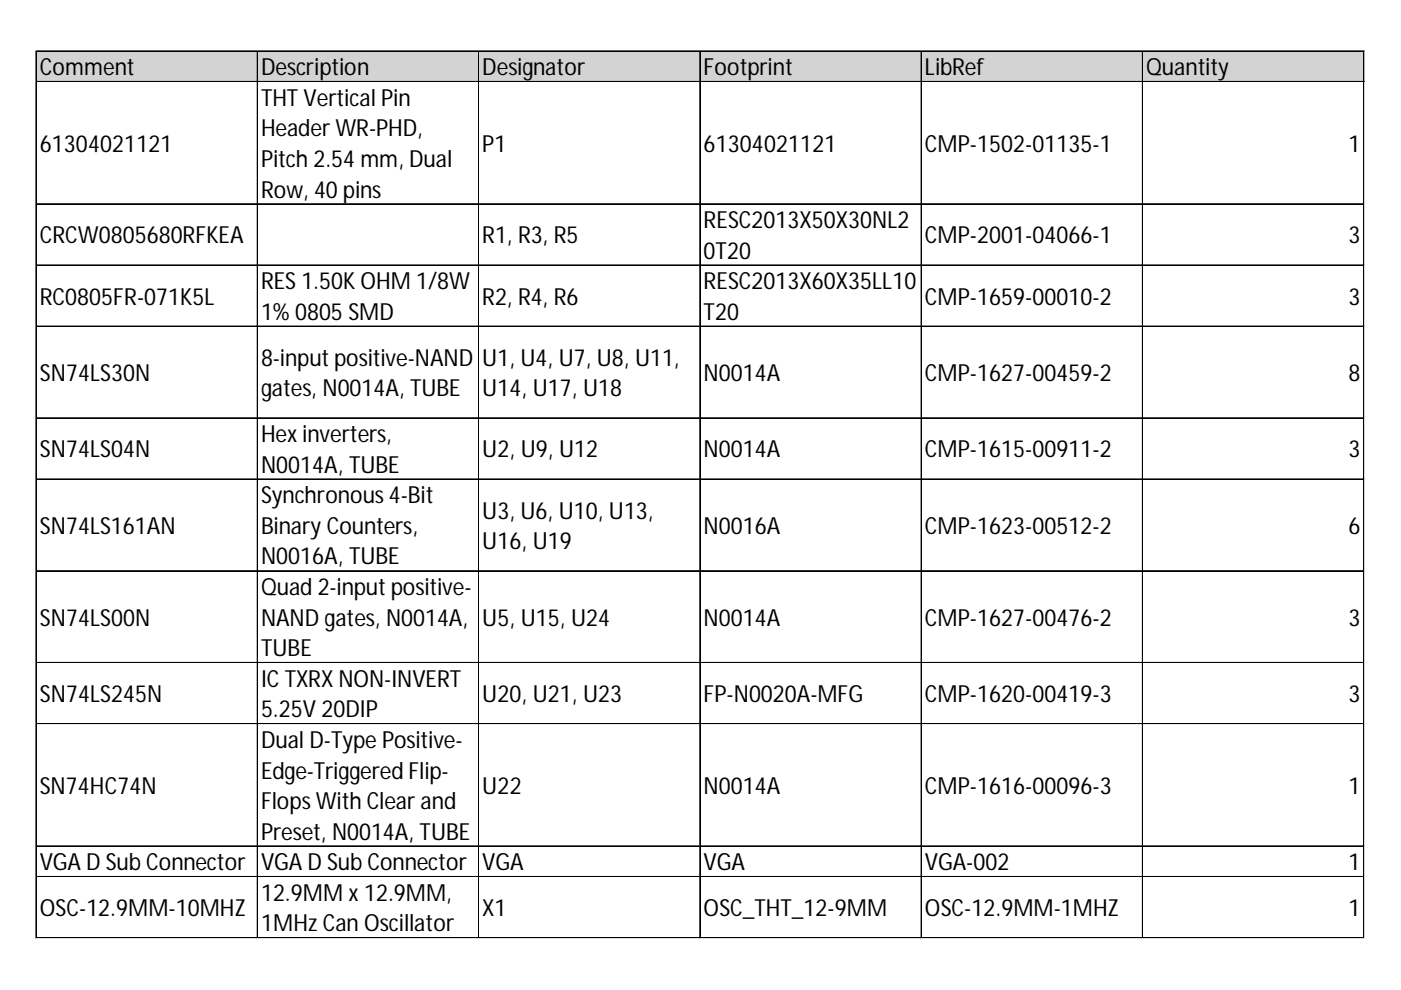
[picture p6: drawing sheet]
<svg xmlns="http://www.w3.org/2000/svg" width="297mm" height="210mm" viewBox="0 0 297 210" stroke-linecap="round" stroke-linejoin="round" font-family="sans-serif">
<defs><g id="words">
<g font-size="5">
<text x="8.4" y="15.9">Comment</text>
<text x="55.3" y="15.9">Description</text>
<text x="102.3" y="15.9">Designator</text>
<text x="149.2" y="15.9">Footprint</text>
<text x="196.1" y="15.9">LibRef</text>
<text x="243" y="15.9">Quantity</text>
<text x="55.3" y="22.4">THT Vertical Pin</text>
<text x="55.3" y="28.9">Header WR-PHD,</text>
<text x="8.4" y="32.2">61304021121</text>
<text x="55.3" y="35.4">Pitch 2.54 mm, Dual</text>
<text x="102.3" y="32.2">P1</text>
<text x="149.2" y="32.2">61304021121</text>
<text x="196.1" y="32.2">CMP-1502-01135-1</text>
<text x="285.9" y="32.2">1</text>
<text x="55.3" y="41.9">Row, 40 pins</text>
<text x="8.4" y="51.6">CRCW0805680RFKEA</text>
<text x="102.3" y="51.6">R1, R3, R5</text>
<text x="149.2" y="48.4">RESC2013X50X30NL2</text>
<text x="196.1" y="51.6">CMP-2001-04066-1</text>
<text x="285.9" y="51.6">3</text>
<text x="149.2" y="54.8">0T20</text>
<text x="8.4" y="64.6">RC0805FR-071K5L</text>
<text x="55.3" y="61.3">RES 1.50K OHM 1/8W</text>
<text x="102.3" y="64.6">R2, R4, R6</text>
<text x="149.2" y="61.3">RESC2013X60X35LL10</text>
<text x="196.1" y="64.6">CMP-1659-00010-2</text>
<text x="285.9" y="64.6">3</text>
<text x="55.3" y="67.8">1%0805 SMD</text>
<text x="149.2" y="67.8">T20</text>
<text x="55.3" y="77.5">8-inputpositive-NAND</text>
<text x="102.3" y="77.5">U1, U4, U7, U8, U11,</text>
<text x="8.4" y="80.8">SN74LS30N</text>
<text x="149.2" y="80.8">N0014A</text>
<text x="196.1" y="80.8">CMP-1627-00459-2</text>
<text x="285.9" y="80.8">8</text>
<text x="55.3" y="84">gates, N0014A, TUBE</text>
<text x="102.3" y="84">U14, U17, U18</text>
<text x="55.3" y="93.7">Hex inverters,</text>
<text x="8.4" y="97">SN74LS04N</text>
<text x="55.3" y="100.2">N0014A, TUBE</text>
<text x="102.3" y="97">U2, U9, U12</text>
<text x="149.2" y="97">N0014A</text>
<text x="196.1" y="97">CMP-1615-00911-2</text>
<text x="285.9" y="97">3</text>
<text x="55.3" y="106.7">Synchronous4-Bit</text>
<text x="8.4" y="113.2">SN74LS161AN</text>
<text x="55.3" y="113.2">Binary Counters,</text>
<text x="102.3" y="110">U3, U6, U10, U13,</text>
<text x="149.2" y="113.2">N0016A</text>
<text x="196.1" y="113.2">CMP-1623-00512-2</text>
<text x="285.9" y="113.2">6</text>
<text x="55.3" y="119.7">N0016A, TUBE</text>
<text x="102.3" y="116.4">U16, U19</text>
<text x="55.3" y="126.2">Quad 2-inputpositive-</text>
<text x="8.4" y="132.6">SN74LS00N</text>
<text x="55.3" y="132.6">NAND gates, N0014A,</text>
<text x="102.3" y="132.6">U5, U15, U24</text>
<text x="149.2" y="132.6">N0014A</text>
<text x="196.1" y="132.6">CMP-1627-00476-2</text>
<text x="285.9" y="132.6">3</text>
<text x="55.3" y="139.1">TUBE</text>
<text x="8.4" y="148.9">SN74LS245N</text>
<text x="55.3" y="145.6">IC TXRX NON-INVERT</text>
<text x="102.3" y="148.9">U20, U21, U23</text>
<text x="149.2" y="148.9">FP-N0020A-MFG</text>
<text x="196.1" y="148.9">CMP-1620-00419-3</text>
<text x="285.9" y="148.9">3</text>
<text x="55.3" y="152.1">5.25V 20DIP</text>
<text x="55.3" y="158.6">Dual D-Type Positive-</text>
<text x="55.3" y="165.1">Edge-Triggered Flip-</text>
<text x="8.4" y="168.3">SN74HC74N</text>
<text x="55.3" y="171.5">FlopsWith Clear and</text>
<text x="102.3" y="168.3">U22</text>
<text x="149.2" y="168.3">N0014A</text>
<text x="196.1" y="168.3">CMP-1616-00096-3</text>
<text x="285.9" y="168.3">1</text>
<text x="55.3" y="178">Preset, N0014A, TUBE</text>
<text x="8.4" y="184.5">VGA D Sub Connector</text>
<text x="55.3" y="184.5">VGA D Sub Connector</text>
<text x="102.3" y="184.5">VGA</text>
<text x="149.2" y="184.5">VGA</text>
<text x="196.1" y="184.5">VGA-002</text>
<text x="285.9" y="184.5">1</text>
<text x="55.3" y="191">12.9MM x 12.9MM,</text>
<text x="8.4" y="194.2">OSC-12.9MM-10MHZ</text>
<text x="55.3" y="197.5">1MHz Can Oscillator</text>
<text x="102.3" y="194.2">X1</text>
<text x="149.2" y="194.2">OSC_THT_12-9MM</text>
<text x="196.1" y="194.2">OSC-12.9MM-1MHZ</text>
<text x="285.9" y="194.2">1</text>
</g>
</g></defs>
<path d="M7.7 10.9h281.6v6.5h-281.6z" fill="#d3d3d3"/>
<g fill="none" stroke="#000" stroke-width=".21">
<path d="M7.6 10.8v188.1M7.7 10.8v188.1M7.8 10.8h281.5M7.8 17.3h281.5M54.5 10.9v188M54.6 10.9v188M101.5 10.9v188M148.4 10.9v188M195.3 10.9v188M195.4 10.9v188M242.2 10.9v188M242.3 10.9v188"/>
<path d="M289.1 10.9v188M289.2 10.9v188M7.8 43.2h281.5M7.8 43.3h281.5M7.8 56.2h281.5M7.8 69.1h281.5M7.8 69.2h281.5M7.8 88.6h281.5M7.8 101.5h281.5M7.8 101.6h281.5M7.8 121h281.5M7.8 121.1h281.5"/>
<path d="M7.8 140.4h281.5M7.8 140.5h281.5M7.8 153.4h281.5M7.8 153.5h281.5M7.8 179.3h281.5M7.8 179.4h281.5M7.8 185.8h281.5M7.8 185.9h281.5M7.8 198.8h281.5M7.8 198.9h281.5"/>
</g>
<path d="M7.6 198.9v.1" fill="none" stroke="#d4d4d4" stroke-width=".21"/>
<path d="M7.6 198.9l.2 .1z" fill="#d4d4d4"/>
<path d="M54.5 198.9v.1" fill="none" stroke="#d4d4d4" stroke-width=".21"/>
<path d="M54.5 198.9l.2 .1z" fill="#d4d4d4"/>
<path d="M101.5 198.9v.1" fill="none" stroke="#d4d4d4" stroke-width=".21"/>
<path d="M101.5 198.9l.1 .1z" fill="#d4d4d4"/>
<path d="M148.4 198.9v.1" fill="none" stroke="#d4d4d4" stroke-width=".21"/>
<path d="M148.4 198.9l.1 .1z" fill="#d4d4d4"/>
<path d="M195.3 198.9v.1" fill="none" stroke="#d4d4d4" stroke-width=".21"/>
<path d="M195.3 198.9l.1 .1z" fill="#d4d4d4"/>
<path d="M242.2 198.9v.1" fill="none" stroke="#d4d4d4" stroke-width=".21"/>
<path d="M242.2 198.9l.1 .1z" fill="#d4d4d4"/>
<path d="M289.1 198.9v.1" fill="none" stroke="#d4d4d4" stroke-width=".21"/>
<path d="M289.1 198.9l.2 .1z" fill="#d4d4d4"/>
<path d="M289.3 43.2h.1" fill="none" stroke="#d4d4d4" stroke-width=".21"/>
<path d="M289.3 43.2v.1z" fill="#d4d4d4"/>
<path d="M289.3 56.2h.1" fill="none" stroke="#d4d4d4" stroke-width=".21"/>
<path d="M289.3 56.2v.1z" fill="#d4d4d4"/>
<path d="M289.3 69.1h.1" fill="none" stroke="#d4d4d4" stroke-width=".21"/>
<path d="M289.3 69.1v.2z" fill="#d4d4d4"/>
<path d="M289.3 88.6h.1" fill="none" stroke="#d4d4d4" stroke-width=".21"/>
<path d="M289.3 88.6v.1z" fill="#d4d4d4"/>
<path d="M289.3 101.5h.1" fill="none" stroke="#d4d4d4" stroke-width=".21"/>
<path d="M289.3 101.5v.2z" fill="#d4d4d4"/>
<path d="M289.3 121h.1" fill="none" stroke="#d4d4d4" stroke-width=".21"/>
<path d="M289.3 121v.1z" fill="#d4d4d4"/>
<path d="M289.3 140.4h.1" fill="none" stroke="#d4d4d4" stroke-width=".21"/>
<path d="M289.3 140.4v.2z" fill="#d4d4d4"/>
<path d="M289.3 153.4h.1" fill="none" stroke="#d4d4d4" stroke-width=".21"/>
<path d="M289.3 153.4v.1z" fill="#d4d4d4"/>
<path d="M289.3 179.3h.1" fill="none" stroke="#d4d4d4" stroke-width=".21"/>
<path d="M289.3 179.3v.2z" fill="#d4d4d4"/>
<path d="M289.3 185.8h.1" fill="none" stroke="#d4d4d4" stroke-width=".21"/>
<path d="M289.3 185.8v.2z" fill="#d4d4d4"/>
<path d="M289.3 198.8h.1" fill="none" stroke="#d4d4d4" stroke-width=".21"/>
<path d="M289.3 198.8v.1z" fill="#d4d4d4"/>
<use href="#words"/>
</svg>
